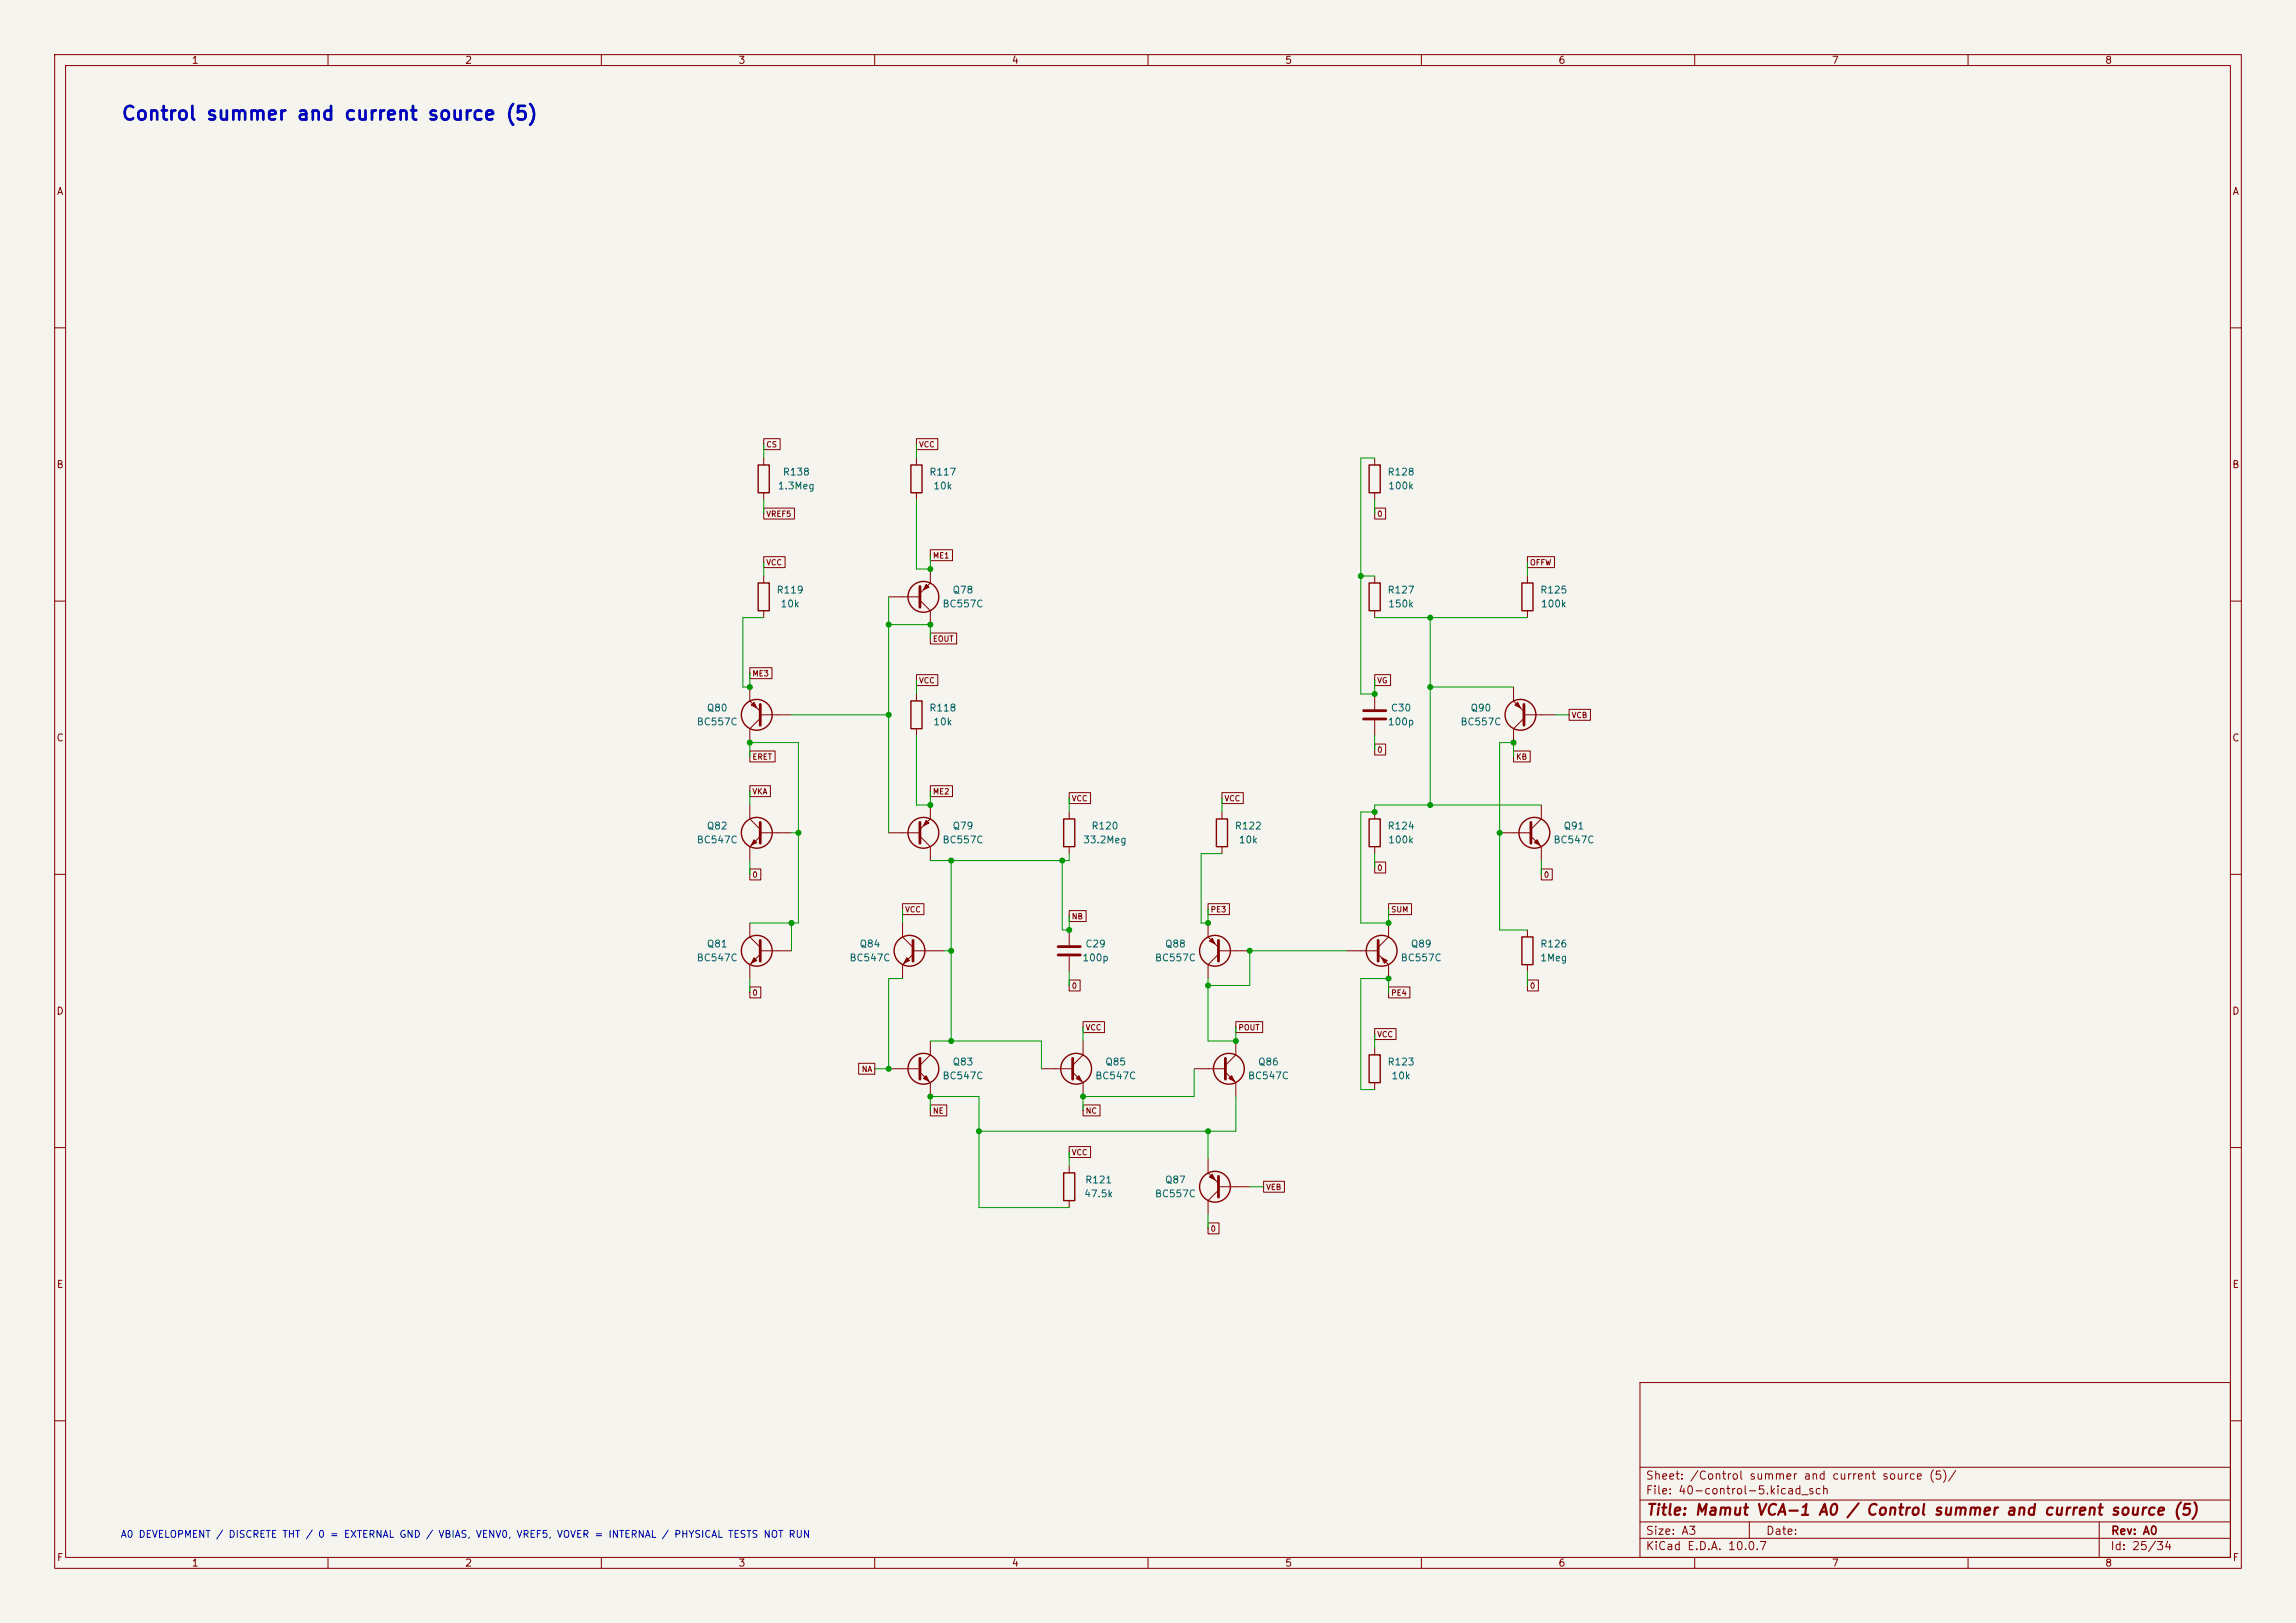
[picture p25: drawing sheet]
<svg xmlns="http://www.w3.org/2000/svg" width="420mm" height="297mm" viewBox="0 0 420 297" stroke-linecap="round" stroke-linejoin="round" font-family="sans-serif">
<defs><g id="words">
<text font-size="2.5" fill="#0000c2" x="22.1" y="22.6">Control summer and current source (5)</text>
<text font-size="2" fill="#840000" x="301" y="277.8">Title: Mamut VCA-1 A0 / Control summer and current source (5)</text>
<g font-size="1.5" fill="#840000">
<text x="300.9" y="273.8">File: 40-control-5.kicad_sch</text>
<text x="300.9" y="271.1">Sheet: /Control summer and current source (5)/</text>
<text x="300.9" y="281.2">Size: A3</text>
<text x="322.9" y="281.2">Date:</text>
<text x="386" y="281.2">Rev: A0</text>
<text x="300.9" y="284">KiCad E.D.A. 10.0.7</text>
<text x="385.9" y="284">Id: 25/34</text>
</g>
<g font-size="1.3" fill="#840000">
<text x="35" y="12">1</text>
<text x="85" y="12">2</text>
<text x="135" y="12">3</text>
<text x="185" y="12">4</text>
<text x="235" y="12">5</text>
<text x="285" y="12">6</text>
<text x="335" y="12">7</text>
<text x="385" y="12">8</text>
<text x="10.3" y="36">A</text>
<text x="408.3" y="36">A</text>
<text x="10.2" y="86">B</text>
<text x="408.2" y="86">B</text>
<text x="10.2" y="136">C</text>
<text x="408.2" y="136">C</text>
<text x="10.2" y="186">D</text>
<text x="408.2" y="186">D</text>
<text x="10.3" y="236">E</text>
<text x="408.3" y="236">E</text>
<text x="10.3" y="286">F</text>
<text x="35" y="287">1</text>
<text x="85" y="287">2</text>
<text x="135" y="287">3</text>
<text x="185" y="287">4</text>
<text x="235" y="287">5</text>
<text x="285" y="287">6</text>
<text x="335" y="287">7</text>
<text x="385" y="287">8</text>
<text x="408.3" y="286">F</text>
</g>
<g font-size="1.3" fill="#006464">
<text x="142.2" y="89.9">1.3Meg</text>
<text x="143.1" y="87.3">R138</text>
<text x="169.9" y="87.3">R117</text>
<text x="170.6" y="89.9">10k</text>
<text x="253.7" y="87.3">R128</text>
<text x="253.8" y="89.9">100k</text>
<text x="141.9" y="108.9">R119</text>
<text x="142.7" y="111.5">10k</text>
<text x="172.3" y="111.5">BC557C</text>
<text x="174.1" y="108.9">Q78</text>
<text x="253.7" y="108.9">R127</text>
<text x="253.8" y="111.5">150k</text>
<text x="281.6" y="108.9">R125</text>
<text x="281.8" y="111.5">100k</text>
<text x="129.2" y="130.5">Q80</text>
<text x="169.9" y="130.5">R118</text>
<text x="254.3" y="130.5">C30</text>
<text x="268.9" y="130.5">Q90</text>
<text x="127.3" y="133">BC557C</text>
<text x="170.6" y="133">10k</text>
<text x="253.8" y="133">100p</text>
<text x="267" y="133">BC557C</text>
<text x="127.3" y="154.6">BC547C</text>
<text x="129.2" y="152.1">Q82</text>
<text x="172.3" y="154.6">BC557C</text>
<text x="174.1" y="152.1">Q79</text>
<text x="198" y="154.6">33.2Meg</text>
<text x="199.5" y="152.1">R120</text>
<text x="225.8" y="152.1">R122</text>
<text x="226.5" y="154.6">10k</text>
<text x="253.7" y="152.1">R124</text>
<text x="253.8" y="154.6">100k</text>
<text x="284.1" y="154.6">BC547C</text>
<text x="285.9" y="152.1">Q91</text>
<text x="129.2" y="173.7">Q81</text>
<text x="157.1" y="173.7">Q84</text>
<text x="198.4" y="173.7">C29</text>
<text x="213" y="173.7">Q88</text>
<text x="258" y="173.7">Q89</text>
<text x="281.6" y="173.7">R126</text>
<text x="127.3" y="176.2">BC547C</text>
<text x="155.3" y="176.2">BC547C</text>
<text x="197.9" y="176.2">100p</text>
<text x="211.2" y="176.2">BC557C</text>
<text x="256.1" y="176.2">BC557C</text>
<text x="281.6" y="176.2">1Meg</text>
<text x="172.3" y="197.8">BC547C</text>
<text x="174.1" y="195.3">Q83</text>
<text x="200.2" y="197.8">BC547C</text>
<text x="202.1" y="195.3">Q85</text>
<text x="228.2" y="197.8">BC547C</text>
<text x="230" y="195.3">Q86</text>
<text x="253.7" y="195.3">R123</text>
<text x="254.4" y="197.8">10k</text>
<text x="198.2" y="219.4">47.5k</text>
<text x="198.4" y="216.9">R121</text>
<text x="211.2" y="219.4">BC557C</text>
<text x="213" y="216.9">Q87</text>
</g>
<text font-size="1.3" fill="#0000c2" x="22" y="281.7">A0 DEVELOPMENT / DISCRETE THT / 0 = EXTERNAL GND / VBIAS, VENV0, VREF5, VOVER = INTERNAL / PHYSICAL TESTS NOT RUN</text>
<g font-size="1" fill="#840000">
<text x="140.1" y="82.1">CS</text>
<text x="168" y="82.1">VCC</text>
<text x="140.1" y="94.8">VREF5</text>
<text x="251.8" y="94.8">0</text>
<text x="140.1" y="103.7">VCC</text>
<text x="170.6" y="102.4">ME1</text>
<text x="279.8" y="103.7">OFFW</text>
<text x="170.6" y="117.7">EOUT</text>
<text x="137.5" y="124">ME3</text>
<text x="168" y="125.3">VCC</text>
<text x="251.8" y="125.3">VG</text>
<text x="287.4" y="131.6">VCB</text>
<text x="251.8" y="138">0</text>
<text x="137.5" y="139.3">ERET</text>
<text x="277.2" y="139.3">KB</text>
<text x="137.5" y="145.6">VKA</text>
<text x="170.6" y="145.6">ME2</text>
<text x="196" y="146.9">VCC</text>
<text x="223.9" y="146.9">VCC</text>
<text x="137.5" y="160.8">0</text>
<text x="251.8" y="159.6">0</text>
<text x="282.3" y="160.8">0</text>
<text x="165.5" y="167.2">VCC</text>
<text x="221.4" y="167.2">PE3</text>
<text x="254.4" y="167.2">SUM</text>
<text x="196" y="168.5">NB</text>
<text x="137.5" y="182.4">0</text>
<text x="196" y="181.2">0</text>
<text x="254.4" y="182.4">PE4</text>
<text x="279.8" y="181.2">0</text>
<text x="198.5" y="188.8">VCC</text>
<text x="226.4" y="188.8">POUT</text>
<text x="251.8" y="190.1">VCC</text>
<text x="157.5" y="196.4">NA</text>
<text x="170.6" y="204">NE</text>
<text x="198.5" y="204">NC</text>
<text x="196" y="211.6">VCC</text>
<text x="231.5" y="218">VEB</text>
<text x="221.4" y="225.6">0</text>
</g>
</g></defs>
<path d="M0 0h420v297h-420z" fill="#f5f4ef" stroke="#f5f4ef" stroke-width=".18"/>
<g fill="none" stroke="#840000" stroke-width=".18">
<path d="M10 10h400v277h-400zM12 12h396v273h-396zM60 10v2M110 10v2M160 10v2M210 10v2M260 10v2M310 10v2M360 10v2M10 60h2M408 60h2M139.7 80.3h3v2h-3z"/>
<path d="M139.7 93h5.6v2h-5.6zM139.7 83.8v1.3M139.7 90.2v1.2M167.6 80.3h3.9v2h-3.9zM167.6 83.8v1.3M167.6 90.2v1.2M251.5 93h2v2h-2zM251.5 83.8v1.3M251.5 90.2v1.2M10 110h2M139.7 101.9h3.9v2h-3.9zM139.7 105.4v1.3"/>
<path d="M139.7 111.8v1.2M162.6 109.2h5.7M168.3 109.9l1.9 1.9v2.5M170.2 100.6h4v2h-4zM170.2 115.8h4.8v2h-4.8zM170.2 104.1v2.6l-1.9 1.9M251.5 105.4v1.3M251.5 111.8v1.2M279.4 101.9h5v2h-5zM279.4 105.4v1.3M279.4 111.8v1.2M408 110h2"/>
<path d="M137.2 122.2h4v2h-4zM137.2 137.4h4.6v2h-4.6zM137.2 125.7v2.6l1.9 1.9M139.1 130.8h5.7M139.1 131.4l-1.9 2v2.5M167.6 123.5h3.9v2h-3.9zM167.6 127v1.3M167.6 133.4v1.2M251.5 123.5h2.9v2h-2.9zM251.5 136.2h2v2h-2zM251.5 127v2.8M251.5 131.8v2.8"/>
<path d="M276.9 137.4h3v2h-3zM276.9 125.7v2.6l1.9 1.9M278.8 130.8h5.7M278.8 131.4l-1.9 2v2.5M287 129.8h3.9v2h-3.9zM10 160h2M137.2 159h2v2h-2zM137.2 143.8h3.7v2h-3.7zM137.2 147.3v2.6l1.9 1.9M139.1 153l-1.9 1.9v2.6M139.1 152.4h5.7M162.6 152.4h5.7"/>
<path d="M168.3 153l1.9 1.9v2.6M170.2 143.8h4v2h-4zM170.2 147.3v2.6l-1.9 1.9M195.6 145h3.9v2.1h-3.9zM195.6 148.6v1.3M195.6 154.9v1.3M223.5 145h3.9v2.1h-3.9zM223.5 148.6v1.3M223.5 154.9v1.3M251.5 157.7h2v2.1h-2zM251.5 148.6v1.3M251.5 154.9v1.3"/>
<path d="M274.3 152.4h5.7M280 153l1.9 1.9v2.6M281.9 159h2v2h-2zM281.9 147.3v2.6l-1.9 1.9M408 160h2M137.2 168.9v2.6l1.9 1.9M139.1 174.6l-1.9 1.9v2.6M139.1 174h5.7M165.1 165.4h3.9v2h-3.9zM165.1 168.9v2.6l1.9 1.9M167 174h5.7M167 174.6l-1.9 1.9v2.6"/>
<path d="M195.6 166.6h3.1v2h-3.1zM195.6 179.3h2v2h-2zM195.6 170.2v2.8M195.6 175v2.8M221 165.4h3.9v2h-3.9zM221 168.9v2.6l1.9 1.9M222.9 174.6l-1.9 1.9v2.6M222.9 174h5.7M246.4 174h5.7M252.1 174.6l1.9 1.9v2.6M254 165.4h4.2v2h-4.2zM254 168.9v2.6l-1.9 1.9"/>
<path d="M279.4 179.3h2v2h-2zM279.4 170.2v1.3M279.4 176.5v1.3M137.2 180.6h2v2h-2zM157.1 194.6h2.9v2h-2.9zM162.6 195.6h5.7M168.3 196.2l1.9 1.9v2.6M170.2 190.5v2.5l-1.9 1.9M190.5 195.6h5.7M196.2 196.2l1.9 1.9v2.6M198.1 187h3.9v2h-3.9zM198.1 190.5v2.5l-1.9 1.9"/>
<path d="M218.4 195.6h5.8M224.2 196.2l1.9 1.9v2.6M226.1 187h4.9v2h-4.9zM226.1 190.5v2.5l-1.9 1.9M251.5 188.2h3.9v2h-3.9zM251.5 191.8v1.2M251.5 198.1v1.3M254 180.6h3.9v2h-3.9zM10 210h2M170.2 202.2h3v2h-3zM195.6 209.8h3.9v2h-3.9zM195.6 213.4v1.2"/>
<path d="M195.6 219.7v1.3M198.1 202.2h3.1v2h-3.1zM221 212.1v2.5l1.9 1.9M222.9 217.2h5.7M222.9 217.8l-1.9 1.9v2.5M231.1 216.2h3.9v2h-3.9zM408 210h2M221 223.8h2v2h-2zM300 253h108v32h-108zM10 260h2M300 278.5h108M300 274.5h108"/>
<path d="M300 268.5h108M320 278.5v3M384 278.5v6.5M408 260h2M60 285v2M110 285v2M160 285v2M210 285v2M260 285v2M300 281.5h108M310 285v2M360 285v2"/>
</g>
<g fill="none" stroke="#840000" stroke-width=".25">
<path d="M138.7 85.1h2v5.1h-2zM166.6 85.1h2.1v5.1h-2.1zM250.4 85.1h2.1v5.1h-2.1zM138.7 106.7h2v5.1h-2zM250.4 106.7h2.1v5.1h-2.1zM278.4 106.7h2v5.1h-2zM166.6 128.3h2.1v5.1h-2.1zM194.6 149.9h2v5h-2zM222.5 149.9h2v5h-2zM250.4 149.9h2.1v5h-2.1zM278.4 171.5h2v5h-2zM250.4 193h2.1v5.1h-2.1z"/>
<path d="M194.6 214.6h2v5.1h-2z"/>
<circle cx="168.9" cy="109.2" r="2.82"/>
<circle cx="138.4" cy="130.8" r="2.82"/>
<circle cx="278.1" cy="130.8" r="2.82"/>
<circle cx="138.4" cy="152.4" r="2.82"/>
<circle cx="168.9" cy="152.4" r="2.82"/>
<circle cx="280.7" cy="152.4" r="2.82"/>
<circle cx="138.4" cy="174" r="2.82"/>
<circle cx="166.4" cy="174" r="2.82"/>
<circle cx="222.2" cy="174" r="2.82"/>
<circle cx="252.7" cy="174" r="2.82"/>
<circle cx="168.9" cy="195.6" r="2.82"/>
<circle cx="196.8" cy="195.6" r="2.82"/>
<circle cx="224.8" cy="195.6" r="2.82"/>
<circle cx="222.2" cy="217.2" r="2.82"/>
</g>
<g fill="none" stroke="#840000" stroke-width=".51">
<path d="M168.3 107.3v3.8M139.1 128.9v3.8M249.4 130h4.1M249.4 131.6h4.1M278.8 128.9v3.8M139.1 150.5v3.8M168.3 150.5v3.8M280 150.5v3.8M139.1 172.1v3.8M167 172.1v3.8M193.5 173.2h4.1M193.5 174.8h4.1"/>
<path d="M222.9 172.1v3.8M252.1 172.1v3.8M168.3 193.7v3.8M196.2 193.7v3.8M224.2 193.7v3.8M222.9 215.3v3.8"/>
</g>
<g fill="#840000" stroke="#840000" stroke-width=".18">
<path d="M221.2 215.4l.5-.5 .5 1z"/>
<path d="M168.9 197.4l.5-.5 .5 1z"/>
<path d="M196.8 197.4l.6-.5 .5 1z"/>
<path d="M169.4 106.9l.5 .5-1 .6z"/>
<path d="M137.4 129l.5-.5 .5 1z"/>
<path d="M169.4 150.1l.5 .5-1 .5z"/>
<path d="M137.9 175.3l.5 .5-1 .5z"/>
<path d="M137.9 153.7l.5 .5-1 .5z"/>
<path d="M221.2 172.2l.5-.5 .5 1z"/>
<path d="M165.9 175.3l.5 .5-1 .5z"/>
<path d="M280.7 154.2l.5-.5 .5 1z"/>
<path d="M277.1 129l.5-.5 .5 1z"/>
<path d="M225.3 196.9l.5 1-1-.5z"/>
<path d="M252.7 175.3l1 .5-.5 .5z"/>
</g>
<g fill="none" stroke="#009600" stroke-width=".18">
<path d="M139.7 81.3v2.5M139.7 91.4v2.6M167.6 91.4v12.7h2.6v-2.5M167.6 81.3v2.5M251.5 91.4v2.6M251.5 83.8h-2.6v43.2h2.6v-2.5M139.7 113h-3.8v12.7h1.3v-2.5M139.7 102.9v2.5M162.6 114.3h7.6v2.5M162.6 109.2v43.2M248.9 105.4h2.6M251.5 113h27.9"/>
<path d="M261.6 113v34.3M279.4 102.9v2.5M137.2 138.4v-2.5h8.8v33h-8.8M144.8 130.8h17.8M167.6 134.6v12.7h2.6v-2.5M167.6 124.5v2.5M251.5 134.6v2.6M261.6 125.7h15.3M276.9 138.4v-2.5h-2.6v34.3h5.1M284.5 130.8h2.5M137.2 144.8v2.5M137.2 157.5v2.5"/>
<path d="M144.8 152.4h1.2M174 157.5v33M194.3 157.5v12.7h1.3v-2.6M195.6 146.1v2.5M195.6 156.2v1.3h-25.4M223.5 156.2h-3.8v12.7h1.3v-2.5M223.5 146.1v2.5M251.5 156.2v2.6M281.9 147.3h-30.4v1.3h-2.6v20.3h5.1v-2.5M281.9 157.5v2.5M137.2 179.1v2.5M144.8 168.9v5.1"/>
<path d="M165.1 179.1h-2.5v16.5h-2.6M165.1 166.4v2.5M172.7 174h1.3M195.6 177.8v2.5M221 179.1v11.4h5.1v-2.5M246.4 174h-17.8v6.3h-7.6M279.4 177.8v2.5M170.2 190.5h20.3v5.1M198.1 188v2.5M218.4 195.6v5.1h-20.3v2.5M251.5 189.2v2.6M254 181.6v-2.5h-5.1v20.3h2.6"/>
<path d="M170.2 203.2v-2.5h8.9v20.3h16.5M195.6 210.8v2.6M221 207v5.1M226.1 200.7v6.3h-47M228.6 217.2h2.5M221 222.2v2.6"/>
</g>
<g fill="#009600" stroke="#009600" stroke-width=".18">
<circle cx="274.3" cy="152.4" r=".46"/>
<circle cx="251.5" cy="127" r=".46"/>
<circle cx="254" cy="179.1" r=".46"/>
<circle cx="254" cy="168.9" r=".46"/>
<circle cx="137.2" cy="135.9" r=".46"/>
<circle cx="170.2" cy="104.1" r=".46"/>
<circle cx="162.6" cy="130.8" r=".46"/>
<circle cx="170.2" cy="147.3" r=".46"/>
<circle cx="162.6" cy="114.3" r=".46"/>
<circle cx="170.2" cy="114.3" r=".46"/>
<circle cx="137.2" cy="125.7" r=".46"/>
<circle cx="144.8" cy="168.9" r=".46"/>
<circle cx="162.6" cy="195.6" r=".46"/>
<circle cx="146" cy="152.4" r=".46"/>
<circle cx="174" cy="157.5" r=".46"/>
<circle cx="174" cy="190.5" r=".46"/>
<circle cx="174" cy="174" r=".46"/>
<circle cx="170.2" cy="200.7" r=".46"/>
<circle cx="179.1" cy="207" r=".46"/>
<circle cx="221" cy="207" r=".46"/>
<circle cx="226.1" cy="190.5" r=".46"/>
<circle cx="198.1" cy="200.7" r=".46"/>
<circle cx="195.6" cy="170.2" r=".46"/>
<circle cx="228.6" cy="174" r=".46"/>
<circle cx="221" cy="168.9" r=".46"/>
<circle cx="221" cy="180.3" r=".46"/>
<circle cx="194.3" cy="157.5" r=".46"/>
<circle cx="251.5" cy="148.6" r=".46"/>
<circle cx="248.9" cy="105.4" r=".46"/>
<circle cx="261.6" cy="147.3" r=".46"/>
<circle cx="261.6" cy="113" r=".46"/>
<circle cx="261.6" cy="125.7" r=".46"/>
<circle cx="276.9" cy="135.9" r=".46"/>
</g>
<use href="#words"/>
</svg>
